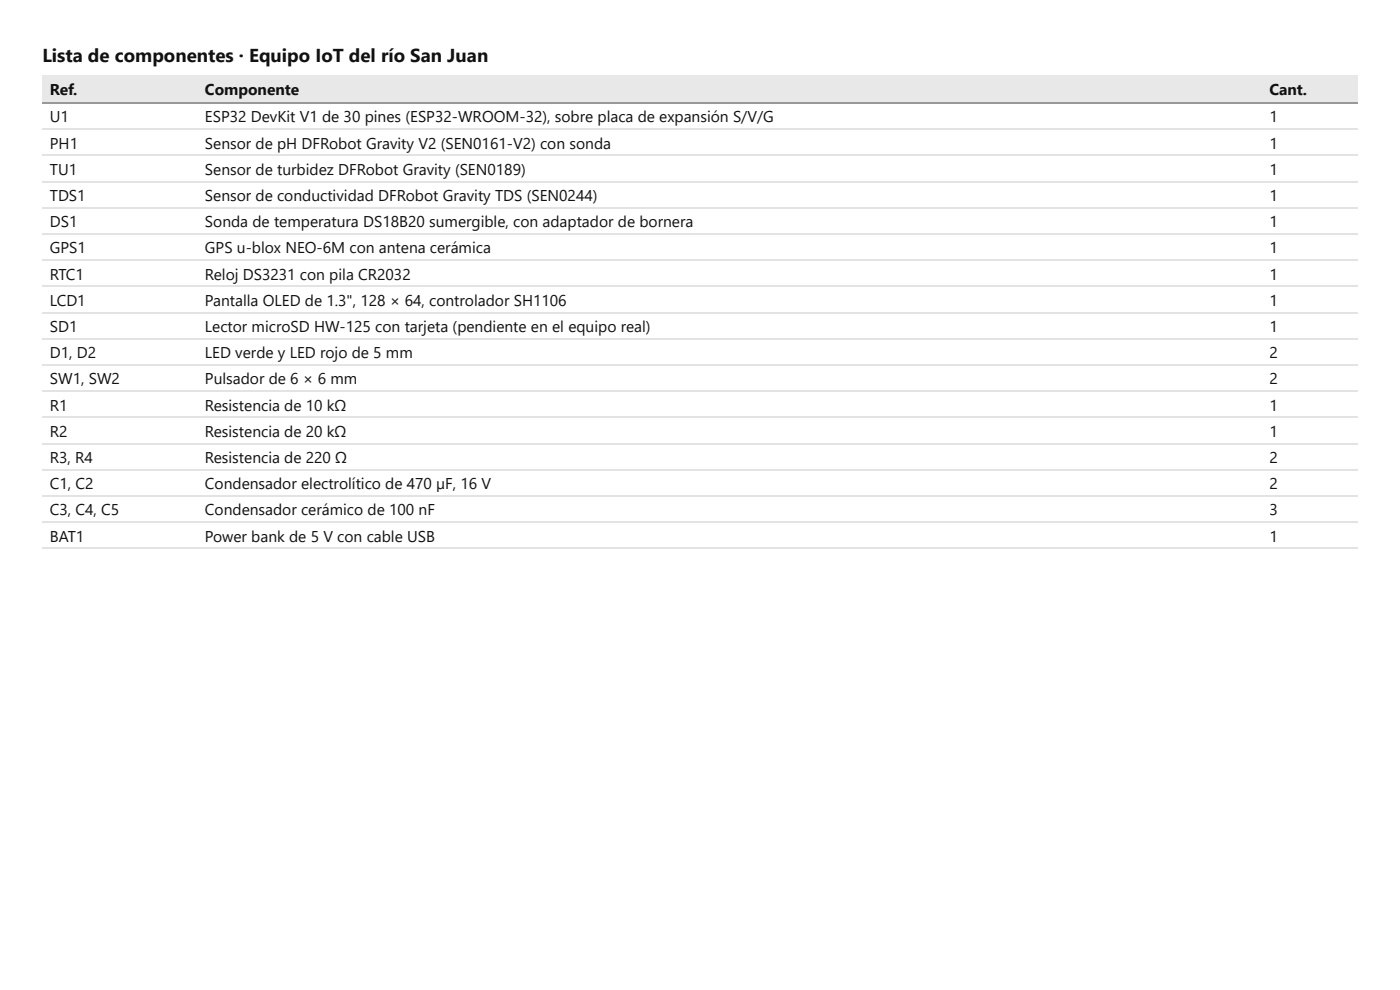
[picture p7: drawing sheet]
<svg xmlns="http://www.w3.org/2000/svg" width="297mm" height="210mm" viewBox="0 0 297 210" stroke-linecap="round" stroke-linejoin="round" font-family="sans-serif">
<defs><g id="words">
<text font-size="4" fill="#111" x="9" y="13.2">Lista de componentes · Equipo IoT del río San Juan</text>
<g font-size="3.3" fill="#111">
<text x="10.6" y="20.1">Ref.</text>
<text x="43.5" y="20.1">Componente</text>
<text x="269.3" y="20.1">Cant.</text>
<text x="10.6" y="25.9">U1</text>
<text x="43.5" y="25.9">ESP32 DevKit V1 de 30 pines (ESP32-WROOM-32), sobre placa de expansión S/V/G</text>
<text x="269.3" y="25.9">1</text>
<text x="10.6" y="31.5">PH1</text>
<text x="43.5" y="31.5">Sensor de pH DFRobot Gravity V2 (SEN0161-V2) con sonda</text>
<text x="269.3" y="31.5">1</text>
<text x="10.6" y="37">TU1</text>
<text x="43.5" y="37">Sensor de turbidez DFRobot Gravity (SEN0189)</text>
<text x="269.3" y="37">1</text>
<text x="10.6" y="42.6">TDS1</text>
<text x="43.5" y="42.6">Sensor de conductividad DFRobot Gravity TDS (SEN0244)</text>
<text x="269.3" y="42.6">1</text>
<text x="10.6" y="48.2">DS1</text>
<text x="10.6" y="53.7">GPS1</text>
<text x="43.5" y="48.2">Sonda de temperatura DS18B20 sumergible, con adaptador de bornera</text>
<text x="43.5" y="53.7">GPS u-blox NEO-6M con antena cerámica</text>
<text x="269.3" y="48.2">1</text>
<text x="269.3" y="53.7">1</text>
<text x="10.6" y="59.3">RTC1</text>
<text x="43.5" y="59.3">Reloj DS3231 con pila CR2032</text>
<text x="269.3" y="59.3">1</text>
<text x="10.6" y="64.8">LCD1</text>
<text x="43.5" y="64.8">Pantalla OLED de 1.3&quot;, 128 × 64, controlador SH1106</text>
<text x="269.3" y="64.8">1</text>
<text x="10.6" y="70.4">SD1</text>
<text x="43.5" y="70.4">Lector microSD HW-125 con tarjeta (pendiente en el equipo real)</text>
<text x="269.3" y="70.4">1</text>
<text x="10.6" y="75.9">D1, D2</text>
<text x="43.5" y="75.9">LED verde y LED rojo de 5 mm</text>
<text x="269.3" y="75.9">2</text>
<text x="10.6" y="81.5">SW1, SW2</text>
<text x="43.5" y="81.5">Pulsador de 6 × 6 mm</text>
<text x="269.3" y="81.5">2</text>
<text x="10.6" y="87">R1</text>
<text x="43.5" y="87">Resistencia de 10 kΩ</text>
<text x="269.3" y="87">1</text>
<text x="10.6" y="92.6">R2</text>
<text x="43.5" y="92.6">Resistencia de 20 kΩ</text>
<text x="269.3" y="92.6">1</text>
<text x="10.6" y="98.2">R3, R4</text>
<text x="43.5" y="98.2">Resistencia de 220 Ω</text>
<text x="269.3" y="98.2">2</text>
<text x="10.6" y="103.7">C1, C2</text>
<text x="43.5" y="103.7">Condensador electrolítico de 470 µF, 16 V</text>
<text x="269.3" y="103.7">2</text>
<text x="10.6" y="109.3">C3, C4, C5</text>
<text x="43.5" y="109.3">Condensador cerámico de 100 nF</text>
<text x="269.3" y="109.3">3</text>
<text x="10.6" y="114.8">BAT1</text>
<text x="43.5" y="114.8">Power bank de 5 V con cable USB</text>
<text x="269.3" y="114.8">1</text>
</g>
</g></defs>
<g fill="#e8e8e8">
<path d="M9 15.9h32.8v6.1h-32.8z"/>
<path d="M41.8 15.9h226v6.1h-226z"/>
<path d="M267.8 15.9h20.2v6.1h-20.2z"/>
</g>
<path d="M9 21.8h279" fill="none" stroke="#999" stroke-width=".26"/>
<g fill="none" stroke="#e3e3e3" stroke-width=".26">
<path d="M9 27.4h279M9 32.9h279M9 38.5h279M9 44.1h279M9 49.6h279M9 55.2h279M9 60.7h279M9 66.3h279M9 71.8h279M9 77.4h279M9 82.9h279M9 88.5h279"/>
<path d="M9 94.1h279M9 99.6h279M9 105.2h279M9 110.7h279M9 116.3h279"/>
</g>
<use href="#words"/>
</svg>
